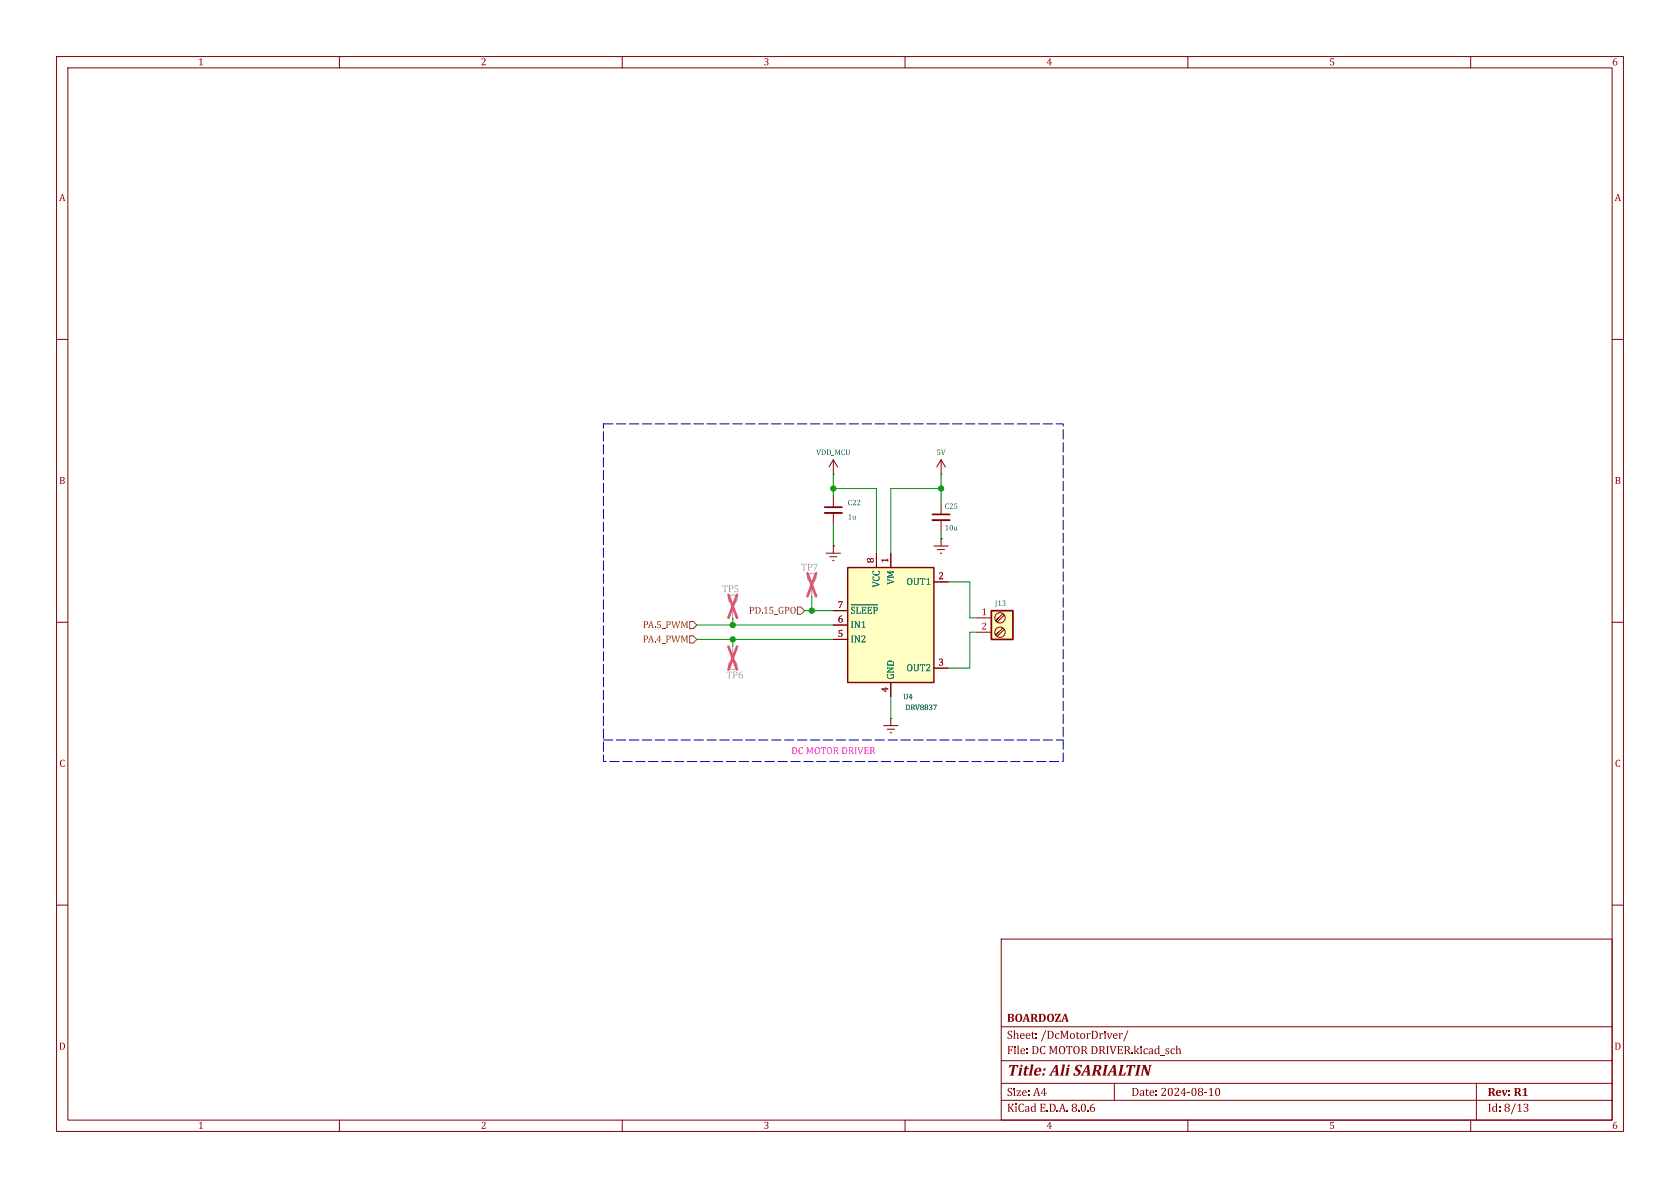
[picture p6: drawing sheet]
<svg xmlns="http://www.w3.org/2000/svg" width="297mm" height="210mm" viewBox="0 0 297 210" stroke-linecap="round" stroke-linejoin="round" font-family="sans-serif">
<defs><g id="words">
<text font-size="2.8" fill="#840000" x="178" y="191">Title: AliSARIALTIN</text>
<g font-size="2.1" fill="#840000">
<text x="178" y="184.2">Sheet:/DcMotorDriver/</text>
<text x="178" y="181.2">BOARDOZA</text>
<text x="178" y="186.9">File: DCMOTORDRIVER.kicad_sch</text>
<text x="178" y="197.1">KiCadE.D.A.8.0.6</text>
<text x="178" y="194.3">Size:A4</text>
<text x="200" y="194.3">Date:2024-08-10</text>
<text x="263" y="194.3">Rev:R1</text>
<text x="263" y="197.1">Id: 8/13</text>
</g>
<g font-size="1.8" fill="#840000">
<text x="35" y="12.1">1</text>
<text x="85" y="12.1">2</text>
<text x="135" y="12.1">3</text>
<text x="185" y="12.1">4</text>
<text x="235" y="12.1">5</text>
<text x="285" y="12.1">6</text>
<text x="10.4" y="36.1">A</text>
<text x="285.4" y="36.1">A</text>
<text x="10.4" y="86.1">B</text>
<text x="285.4" y="86.1">B</text>
<text x="10.5" y="136.1">C</text>
<text x="285.5" y="136.1">C</text>
<text x="10.4" y="186.1">D</text>
<text x="285.4" y="186.1">D</text>
<text x="35" y="200.1">1</text>
<text x="85" y="200.1">2</text>
<text x="135" y="200.1">3</text>
<text x="185" y="200.1">4</text>
<text x="235" y="200.1">5</text>
<text x="285" y="200.1">6</text>
</g>
<g font-size="1.8" fill="#989898">
<text x="141.6" y="101.4">TP7</text>
<text x="127.6" y="105.2">TP5</text>
<text x="128.4" y="120.4">TP6</text>
</g>
<g font-size="1.8" fill="#a90000">
<text x="154.7" y="99.6" transform="rotate(-90 154.7 99.6)">8</text>
<text x="157.2" y="99.6" transform="rotate(-90 157.2 99.6)">1</text>
<text x="148.1" y="107.7">7</text>
<text x="165.9" y="102.6">2</text>
<text x="148.1" y="112.8">5</text>
<text x="148.1" y="110.2">6</text>
<text x="173.5" y="109">1</text>
<text x="173.5" y="111.5">2</text>
<text x="165.9" y="117.9">3</text>
<text x="157.2" y="122.4" transform="rotate(-90 157.2 122.4)">4</text>
</g>
<g font-size="1.8" fill="#006464">
<text x="156" y="103.8" transform="rotate(-90 156 103.8)">VCC</text>
<text x="158.5" y="103.4" transform="rotate(-90 158.5 103.4)">VM</text>
<text x="160.2" y="103.9">OUT1</text>
<text x="150.4" y="111.5">IN1</text>
<text x="150.4" y="109">~{SLEEP}</text>
<text x="150.4" y="114.1">IN2</text>
<text x="160.2" y="119.2">OUT2</text>
<text x="158.5" y="120.1" transform="rotate(-90 158.5 120.1)">GND</text>
</g>
<g font-size="1.8" fill="#725600">
<text x="113.6" y="111.5">PA.5_PWM</text>
<text x="132.4" y="109">PD.15_GPO</text>
<text x="113.6" y="114.1">PA.4_PWM</text>
</g>
<text font-size="1.8" fill="#f0f" x="139.9" y="133.8">DCMOTORDRIVER</text>
<g font-size="1.4" fill="#006464">
<text x="144.3" y="80.8">VDD_MCU</text>
<text x="165.6" y="80.8">5V</text>
<text x="149.9" y="89.7">C22</text>
<text x="149.9" y="92.3">1u</text>
<text x="167" y="90.4">C25</text>
<text x="167" y="94.2">10u</text>
<text x="175.9" y="107.5">J13</text>
<text x="159.7" y="124">U4</text>
<text x="160" y="125.9">DRV8837</text>
</g>
</g></defs>
<g fill="none" stroke="#840000" stroke-width=".18">
<path d="M10 10h277v190h-277zM12 12h273v186h-273zM60 10v2M110 10v2M160 10v2M210 10v2M260 10v2M10 60h2M285 60h2M10 110h2M285 110h2M10 160h2"/>
<path d="M285 160h2M177 166h108v32h-108zM60 198v2M110 198v2M160 198v2M177 194.5h108M177 191.5h108M177 187.5h108M177 181.5h108M210 198v2M260 198v2"/>
</g>
<path d="M199.3 182.2h.2l-.8 1.9h-.1z" fill="#840000"/>
<path d="M165.1 96.5h2.5M165.7 97.2h1.3M166.2 97.8h.3M166.4 95.3h.1M166.4 88.9v2M166.4 91.9v2.1M166.4 95.3v1.2M197 191.5v3M261 191.5v6.5" fill="none" stroke="#840000" stroke-width=".18"/>
<g fill="none" stroke="#a1a1a1" stroke-width=".18">
<path d="M129.5 114.3v2.5"/>
<circle cx="129.5" cy="117.6" r=".76"/>
</g>
<path d="M128.8 114.3l1.5 4.1M130.3 114.3l-1.5 4.1" fill="none" stroke="#e65255" stroke-width=".46"/>
<path d="M164.8 91.9h3.1" fill="none" stroke="#840000" stroke-width=".33"/>
<path d="M164.8 90.9h3.1" fill="none" stroke="#840000" stroke-width=".3"/>
<path d="M149.9 100.3h15.2v20.4h-15.2z" fill="#ffffc2"/>
<path d="M149.9 100.3h15.2v20.4h-15.2z" fill="none" stroke="#840000" stroke-width=".25"/>
<g fill="none" stroke="#840000" stroke-width=".18">
<path d="M147.3 87.6v2.1M147.3 90.7v2M154.9 97.8v2.5M157.5 97.8v2.5M147.3 113h2.6M147.3 110.5h2.6M147.3 108h2.6M165.1 102.9h2.5M165.1 118.1h2.5M156.2 128.3h2.5M156.8 128.9h1.3M157.4 129.5h.2"/>
<path d="M157.5 127h.1M157.5 120.7v2.5M157.5 127v1.3"/>
</g>
<path d="M150.5 106.9h4.6" fill="none" stroke="#006464" stroke-width=".18"/>
<g fill="none" stroke="#a1a1a1" stroke-width=".18">
<path d="M129.5 106.7v2.5M143.5 102.9v2.5"/>
<circle cx="129.5" cy="105.9" r=".76"/>
<circle cx="143.5" cy="102.1" r=".76"/>
</g>
<path d="M128.8 105.2l1.5 4M130.3 105.2l-1.5 4M142.7 101.3l1.6 4.1M144.3 101.3l-1.6 4.1" fill="none" stroke="#e65255" stroke-width=".46"/>
<path d="M145.8 90.7h3" fill="none" stroke="#840000" stroke-width=".33"/>
<path d="M145.8 89.7h3" fill="none" stroke="#840000" stroke-width=".3"/>
<path d="M175.3 108h3.8v5h-3.8z" fill="#ffffc2"/>
<path d="M175.3 108h3.8v5h-3.8z" fill="none" stroke="#840000" stroke-width=".3"/>
<g fill="none" stroke="#840000" stroke-width=".18">
<path d="M146 97.8h2.6M146.7 98.4h1.3M147.2 99.1h.2M147.3 96.5h.1M147.3 83.8h.1M147.3 81.3v2.5M147.3 96.5v1.3M147.3 81.3l-.7 1.3M147.3 81.3l.8 1.3M154.9 97.8v2.5M157.5 97.8v2.5M166.4 83.8h.1"/>
<path d="M166.4 95.3h.1M166.4 81.3l-.8 1.3M166.4 81.3v2.5M166.4 81.3l.7 1.3M147.3 113h2.6M147.3 110.5h2.6M147.3 108h2.6M165.1 102.9h2.5M165.1 118.1h2.5M172.7 109.2h2.6M172.7 111.8h2.6M177.3 111l-1.3 1.3 .5-.5"/>
<path d="M177.3 108.5l-1.3 1.2 .5-.5M177.5 111.3l-1.2 1.2M177.5 108.7l-1.2 1.3M157.5 120.7v2.5"/>
<circle cx="176.8" cy="111.8" r=".92"/>
<circle cx="176.8" cy="109.2" r=".92"/>
</g>
<path d="M106.7 74.9h81.3v59.7h-81.3zM106.7 130.8h81.3" fill="none" stroke="#0000c2" stroke-width=".18" stroke-dasharray="1.7 .6"/>
<g fill="none" stroke="#009600" stroke-width=".18">
<path d="M147.3 86.4h7.6v11.4M147.3 83.8v3.8M147.3 92.7v3.8M166.4 83.8v5.1M166.4 94v1.3M166.4 86.4h-8.9v11.4M123.2 110.5h24.1M123.2 113h24.1M129.5 109.2v1.3M129.5 113v1.3M142.2 108h5.1M143.5 105.4v2.6"/>
<path d="M167.6 102.9h3.8v6.3h1.3M172.7 111.8h-1.3v6.3h-3.8M157.5 123.2v3.8"/>
</g>
<path d="M150.5 106.9h4.6" fill="none" stroke="#006464" stroke-width=".18"/>
<g fill="#009600" stroke="#009600" stroke-width=".18">
<circle cx="147.3" cy="86.4" r=".46"/>
<circle cx="166.4" cy="86.4" r=".46"/>
<circle cx="129.5" cy="110.5" r=".46"/>
<circle cx="129.5" cy="113" r=".46"/>
<circle cx="143.5" cy="108" r=".46"/>
</g>
<use href="#words"/>
</svg>
